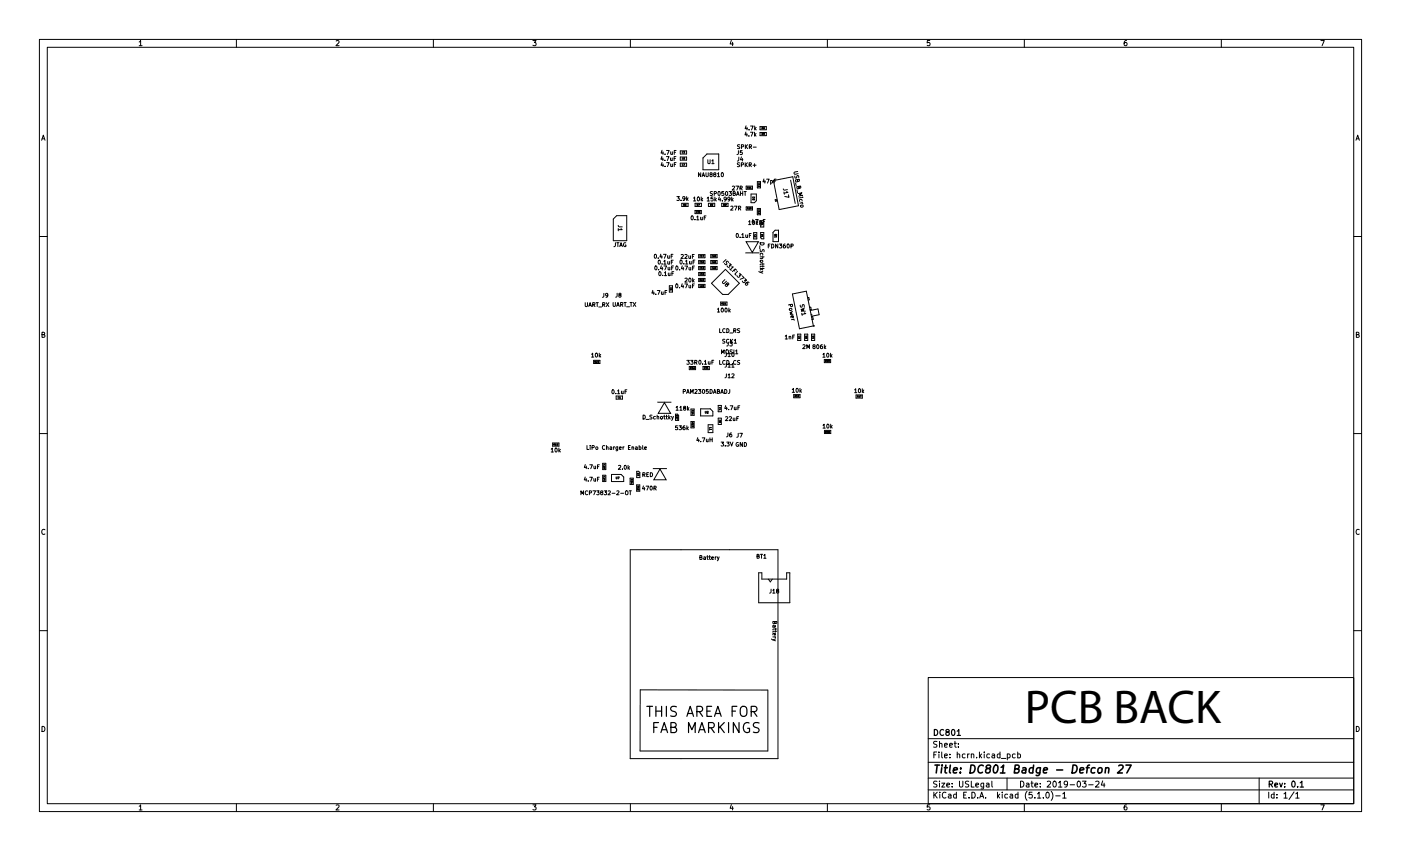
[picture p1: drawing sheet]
<svg xmlns="http://www.w3.org/2000/svg" width="356mm" height="216mm" viewBox="0 0 356 216" stroke-linecap="round" stroke-linejoin="round" font-family="sans-serif">
<defs><g id="words">
<text font-size="12.1" x="260.1" y="183.4">PCB BACK</text>
</g></defs>
<!-- layer: Layer 1 -->
<g fill="none" stroke="#000" stroke-width=".25">
<path d="M10 10h335.6v195.9h-335.6zM12 12h331.6v191.9h-331.6zM35.3 11.6h.8M35.3 10.7l.4-.4v1.3M60 10v2M85.3 10.4l.5-.1 .3 .4-.8 .9h.8M110 10v2M135.3 10.3h.8l-.5 .5 .4 .1v.6h-.7M160 10v2M185.6 10.2l-.3 1h.8M185.9 10.7v.9M210 10v2"/>
<path d="M236 10.3h-.6l-.1 .6 .6-.1 .1 .7h-.7M260 10v2M285.9 10.3l-.5 .3-.1 .7 .3 .3 .4-.1-.1-.7h-.3l-.3 .2M310 10v2M335.3 10.3h.8l-.5 1.3M10.6 35.6l.4-1.3 .4 1.3M10.7 35.2h.6M168 39.7l-.2 .7h.6M168 38.1l-.2 .7h.6M168.3 38.5v.7M168.8 39.1v.1M169.1 39.7h.7l-.4 1"/>
<path d="M169.2 38.2h.6l-.4 1M170.2 38.5l.1 .6h.4M170.7 38.5v.7M171.1 38.6h.4M171.6 39.7h-.5v1M171.6 38.2h-.5v1M172.7 38.3h1.6v.8h-1.6zM172.7 39.8h1.6v.8h-1.6zM173.4 38.5l-.2 .1 .2 .2M173.5 38.5h.3v.3h-.3M187.4 38.2v.9l-.4 .1M187.5 39.9v.8l-.4 .2"/>
<path d="M187.8 36.8h-.6a.42 .42 0 0 0 .5 .5v.4h-.5M188.2 37.2h.5v-.4l-.5-.1v1M188.2 39.8l-.2 .7h.6M188.4 38.2h-.5v.5l.4-.1 .1 .5h-.5M189.2 36.7v1M189.3 33.5l-.2 .7h.6M189.3 37.1l.5 .6M189.4 31.9l-.3 .7h.6M189.6 33.9v.6M189.6 32.3v.7M189.8 36.7l-.6 .6M190.1 34.4v.1"/>
<path d="M190.1 32.9v.1M190.2 37.2h.5v-.4l-.5-.1v1M190.4 37.2l.4 .5M190.5 33.5h.6l-.4 1M190.5 32h.7l-.5 1M191.2 37.3h.7M191.5 33.5v1M191.6 32v1M191.6 34.2l.3 .3M191.6 32.6l.3 .4M191.9 33.9l-.4 .4M191.9 32.3l-.3 .4"/>
<path d="M192.9 32.1h1.6v.8h-1.6zM192.9 33.6h1.6v.8h-1.6zM193.4 32.5l.2-.2h-.2v.4M193.4 34l.2-.2h-.2v.4M193.5 32.5l.1 .2M193.5 34l.1 .2M193.8 33.8h.2v.4h-.2M193.8 32.3l.2 .1-.2 .3h.2M344.2 35.6l.4-1.3 .4 1.3M344.3 35.2h.6M10 60h2M155.7 55.6l.8-.9h2.6v6.4h-3.4z"/>
<path d="M156.9 58v.6M156.9 57.2l.2 .3 .8 .1M157.6 58l.3 .3h-1M168 41.2l-.2 .7h.6M168.2 40.1v.6M168.3 41.6v.7M168.8 40.6v.1M168.8 42.2v.1M169.2 41.3h.6l-.4 1M170.2 40.1v.6l.4-.1M170.2 41.6l.1 .6h.4M170.6 40.1v.6"/>
<path d="M170.7 41.6v.7M171.1 40.2h.3M171.1 41.7h.4M171.6 41.3h-.5v1M171.8 49.9h.6l-.3 .4h.3v.5h-.6M172.7 41.4h1.6v.8h-1.6zM172.9 50.8v.1M173 51.6h1.6v.8h-1.6zM173.4 40.1l-.2 .1 .2 .2M173.4 41.6l-.2 .1 .2 .2M173.5 41.6h.3l-.2 .4M173.6 52l.2-.2h-.2v.4"/>
<path d="M173.6 52l.2 .2M173.8 40h-.2v.2h.1l.1 .2h-.2M173.9 50.3l-.2 .2-.3-.1-.1-.4 .4-.1 .2 .2-.1 .5-.4 .3M174.1 51.8l-.2 .3h.2v-.2l-.2 .1M174.3 49.9v1M174.4 50.5l.3 .4M174.7 50.2l-.4 .4M175.5 54.8h.1a.46 .46 0 0 1 .4 .5 .46 .46 0 0 1-.5 .4zM176 50.3l.3-.3v1M176 51h.6M176.4 55.7v.1M176.4 53.4h1.6v.8h-1.6z"/>
<path d="M176.4 51.6h1.6v.8h-1.6zM176.8 55.8h.6M176.8 55.1l.3-.3v1M176.9 52l.2-.2h-.2v.4M177 53.6l-.3 .2 .3 .1M177 52l.2 .2M177.1 54h.2M177.1 53.7l.1-.1v.4M177.1 50h.1a.46 .46 0 0 1 .4 .5 .46 .46 0 0 1-.5 .4zM177.3 51.8h.3l-.2 .4M177.5 53.6l.2 .1-.1 .3zM177.8 55.1l.1 .6h.4"/>
<path d="M177.9 43.8v1l-.6-1v1M178 50v1M178.1 50.6l.3 .4M178.2 44.8l.3-1 .4 1M178.3 55.1v.7M178.3 44.5h.5M178.4 50.3l-.4 .4M178.4 40.1l1-1h3v4h-4zM178.7 55.2h.4M179.2 43.8v.8l.2 .2 .4-.2v-.8M179.2 54.8h-.5v1M179.5 50.3l.3-.3v1"/>
<path d="M179.5 51h.6M179.7 40.5v.8l.2 .2 .3-.2v-.8M179.8 51.6h1.6v.8h-1.6zM180.3 52l.2-.2h-.2v.4M180.4 44.3l-.2-.2 .2-.3 .3 .1v.3a.4 .4 0 0 0-.4 .1 .4 .4 0 0 0 0 .5l.4-.1 .1-.3-.2-.1M180.4 52l.1 .2M180.7 40.8l.3-.3v1M180.7 41.5h.5M180.8 51.9l.1-.1-.1 .4v-.3M180.8 48.6l-.5 .1a.42 .42 0 0 0 .5 .5v.3h-.5M181 50h-.5l-.1 .5 .5-.1 .1 .5h-.6M181.3 49.1h.5v-.4l-.5-.1v1"/>
<path d="M181.3 44.3l-.2-.2 .2-.3 .4 .1v.3a.4 .4 0 0 0-.5 .1 .4 .4 0 0 0 0 .5l.5-.1v-.3l-.2-.1M181.4 50v1M181.5 50.6l.3 .4M181.8 50.3l-.4 .4M182.1 44.1l.3-.3v1M182.1 44.8h.6M182.4 48.6h.1a.46 .46 0 0 1 .3 .5 .46 .46 0 0 1-.5 .4zM182.6 50l-.3 .7h.7M182.8 50.3v.7M183.1 43.9l.2-.1a.46 .46 0 0 1 .3 .5 .46 .46 0 0 1-.5 .4zM183.2 51.6h1.6v.8h-1.6zM183.3 50.9v.1"/>
<path d="M183.7 52l.2-.2h-.2v.4M183.7 48.6h-.5v.5l.5-.1v.5h-.5M183.8 52l.1 .2M184.3 48.6h.1a.46 .46 0 0 1 .3 .5 .46 .46 0 0 1-.5 .4zM184.3 51.9l-.2 .1v-.2h.2l-.2 .4M184.3 50.4l-.2 .2h-.2l-.1-.5 .3-.1 .2 .2v.6l-.4 .2M185 48.6h.7l-.4 .4 .3 .1v.4h-.6M185.3 50.4l-.2 .2h-.3v-.5l.3-.1 .2 .2-.1 .6-.4 .2M185.5 52.4l.4-.1 .2 .3-.7 .7h.7M185.7 50v1M185.8 50.6l.3 .4M185.9 47.3l.4-.1 .1 .3-.6 .7h.6"/>
<path d="M186.1 49.1l.4-.1 .1-.3-.5-.1v1h.4l.2-.3-.3-.2M186.1 50.3l-.4 .4M186.4 52.3h.7l-.5 1M186.8 47.2h.6l-.4 1M186.9 49.6l.4-1 .3 1M187 59.3h.1a.46 .46 0 0 1 .3 .5 .46 .46 0 0 1-.5 .4zM187 49.3h.5M187.4 52.8h.5l.1-.4-.6-.1v1M187.7 52.8l.3 .5M187.7 41.3l-.5 .1a.42 .42 0 0 0 .5 .5l-.1 .3h-.5M187.8 47.7h.5l.1-.4-.6-.1v1M187.9 48.6v1"/>
<path d="M187.9 49.1h.6M188.1 47.7l.3 .5M188.1 41.8h.5l.1-.4-.6-.1v1M188.3 59.5l.3-.2v1M188.4 40.2v.7M188.5 48.6v1M188.8 48.6h.6M189.1 48.6v1M189.1 41.3v1M189.3 59.6v.6h.4M189.3 41.7l.4 .6M189.4 47.2h1.6v.8h-1.6z"/>
<path d="M189.4 52.5h1.6v.8h-1.6zM189.7 47.6l.2-.2h-.2v.4M189.7 59.6v.7M189.7 52.9l.2-.2h-.2v.4M189.7 41.3l-.6 .6M189.8 47.6l.1 .2M189.8 52.9l.1 .2M190 56.3l.3-.3v1M190 57h.6M190.1 47.5l.1-.1v.4M190.1 47.8h.2M190.1 52.8l.1-.1v.4"/>
<path d="M190.1 53.1h.2M190.1 41.8h.5l.1-.4-.6-.1v1M190.2 59.7h.3M190.4 41.8l.3 .5M190.5 47.5l.1-.1v.4M190.5 47.8h.2M190.5 52.7h.2l-.1 .4zM190.6 49.2h1.4v1.7l-.5 .5h-.9zM190.7 59.3h-.5v1M191 50.5l.4-.1 .1 .3h-.5zM191.1 55.6l-.2 .7h.6M191.1 56h.1a.46 .46 0 0 1 .4 .5 .46 .46 0 0 1-.5 .4z"/>
<path d="M191.1 41.9h.8M191.3 59h.8v1.6h-.8zM191.3 56v.7M191.5 49.9v.3l-.3-.3-.1 .3M191.5 41.5v.8M191.5 59.8l.2-.3 .2 .3M191.8 55.7h.6l-.4 1M191.9 59.9l-.1 .2-.3-.2v.2M192 56v1M192.1 56.6l.2 .4M192.2 52.9h.8v1.6h-.8zM192.2 46.1h.8v1.6h-.8z"/>
<path d="M192.3 56.3l-.3 .4M192.4 53.6v.2M192.4 46.8v.2M192.5 53.4l.1-.2 .2 .2M192.5 46.6l.1-.2 .2 .2M192.5 47.1v.3l.2-.2 .1 .2v-.3M192.7 53.6l.1 .1h-.4M192.7 46.8l.1 .1h-.4M192.8 54l-.1 .2-.3-.3v.3M192.8 56.1l.3-.1 .2 .2-.1 .4h-.4M192.8 56v1M193.1 59h.8v1.6h-.5l-.3-.3z"/>
<path d="M193.1 56h.8v1.6h-.8zM193.3 59.5l.4 .1-.2 .1zM193.3 56.5h.4l-.1 .2-.1-.2M193.3 56.9v.2M193.3 59.9v.2M193.5 56.6l-.2 .1M193.6 59.9l.1 .1h-.4M193.6 56.9l.1 .1h-.4M193.7 56.2h.4M193.9 45.4l-.2 .7h.6M194.1 45.8v.7M194.2 55.7h-.5v1"/>
<path d="M194.6 45.5h.6l-.4 1M195.6 46.4h.4v-.6h-.4v1M196.2 58.9l.6-.5h.8v2.9h-1.4zM196.3 45.8l4.9-1 1.5 7.4-4.9 1zM196.5 45.9h.3M196.7 60v.3M196.8 50.7l.4 .1-.4 .3zM196.8 59.5l-.2 .3M197 45.5h-.5v1M197 60l.2 .1h-.5M198.8 47.9l.2 .3 .9-.1M199 48.7l.1 .6"/>
<path d="M199.7 48.6l.3 .2-1 .2M200.1 49.4l.2 .7-1.1-.3M200.7 45.7l1.1 5.9M201.7 44.7l.2 .5a.42 .42 0 0 0 .4-.6h.3l.1 .5M201.9 46.4l.2 .8M202.3 48.1l.1 .8M202.4 45.6l.1 .4 .4-.1v-.4l-1 .2 .1 .3 .3 .2 .2-.3M202.5 43.5l-.8 .2-.2 .2 .3 .3 .8-.1M202.6 49.1l.9-.2-.6 .5 .8 .2-1 .2M202.7 47.3l.2 .4h.3v-.5l-1 .2 .1 .4 .4 .1 .1-.3M203.3 52.1l.4-.1 .1 .4-.5 .2zM203.4 50.1l-.6 .1"/>
<path d="M203.5 51.4l.3 .3M203.6 51v-.3l-.3-.1-.4 .1 .1 .4M203.7 51.4l-.7 .1M203.8 50l-.1 .1M343.6 60h2M148.5 76.8v.8l.2 .2 .4-.2v-.8M149.4 77.8l.4-1 .3 1M149.5 77.5h.5M150.4 77.3h.5l.1-.4-.6-.1v1M150.7 77.3l.3 .5M151.3 76.8h.6M151.6 76.8v1"/>
<path d="M152 77.9h.7M153 77.3h.4l.1-.4-.5-.1v1M153.2 77.3l.3 .5M153.3 74.4l-.1 .9-.3 .1M153.9 76.8l.6 1M154.3 74.9l-.2 .1h-.3v-.5l.3-.1 .2 .2-.1 .6-.4 .2M154.5 76.8l-.6 1M155.6 76.7v.9l.2 .1 .4-.1v-.9M156.2 61.6v.8l-.4 .2M156.5 77.7l.4-1 .3 1M156.5 61.6h.6M156.6 77.5h.5"/>
<path d="M156.6 74.4v.8l-.3 .2M156.8 61.6v1M157.3 74.8l-.2-.2 .2-.2h.2l.1 .3a.4 .4 0 0 0-.4 .2 .4 .4 0 0 0 0 .4h.4v-.3l-.2-.2M157.3 62.6l.3-1 .4 1M157.4 62.3h.5M157.5 77.3l.5-.1v-.4l-.5-.1v1M157.8 77.3l.3 .4M158.4 76.7h.5M158.7 76.7v1M158.8 61.6a.45 .45 0 0 0-.6 .5 .45 .45 0 0 0 .7 .4v-.4h-.2M159 77.8h.8M159.9 76.7h.6"/>
<path d="M160.2 76.7v1M160.7 76.7l.7 1M161.4 76.7l-.7 1M165.7 73.7l-.2 .7h.6M165.9 74v.7M166.2 64.6l.1-.1a.46 .46 0 0 1 .4 .5 .46 .46 0 0 1-.5 .4zM166.3 67.5h.1a.46 .46 0 0 1 .4 .5 .46 .46 0 0 1-.5 .4zM166.5 74.6v.1M166.8 73.7h.7l-.4 1M167.1 65.4v.1M167.2 66.1l.1-.1a.46 .46 0 0 1 .3 .5 .46 .46 0 0 1-.5 .4zM167.2 68.4v.1"/>
<path d="M167.3 69l.1-.1a.46 .46 0 0 1 .4 .6 .46 .46 0 0 1-.5 .3zM167.7 64.5l-.2 .7h.6M167.9 67.4l-.3 .7h.6M167.9 74v.7l.4-.1M168 64.9v.6M168 66.9v.1M168.1 67.8v.7M168.2 69.8v.1M168.3 74v.7M168.4 64.5h.7l-.5 1M168.5 67h.5M168.5 66.3l.3-.3v1"/>
<path d="M168.5 67.5h.7l-.4 1M168.6 69.2l.3-.3v1M168.6 69.9h.6M168.8 74.2h.3M169.3 73.7h-.5v1M169.4 64.9l.1 .6 .4-.1M169.5 66.3v.7l.4-.1M169.6 67.8v.6h.4M169.6 69.3l.1 .6 .4-.1M169.9 64.9v.6M169.9 72.5h.8v1.6h-.8zM169.9 66.3v.7"/>
<path d="M170 67.8v.7M170.1 69.3v.6M170.1 73.2l.2-.2 .2 .2M170.3 73.4v.2h-.2l.1-.2 .3 .2M170.3 65h.4M170.4 66.5h.3M170.5 67.9h.3M170.5 69.4h.4M170.8 64.5h-.5v1M170.9 66h-.5v1M171 67.5h-.5v1M171 68.9h-.5v1"/>
<path d="M171.6 72.1l.1-.1a.46 .46 0 0 1 .4 .6 .46 .46 0 0 1-.5 .3zM171.7 67.5h.1a.46 .46 0 0 1 .3 .5 .46 .46 0 0 1-.5 .4zM172.5 72.9v.1M172.5 68.4v.1M172.7 66h.1a.46 .46 0 0 1 .4 .5 .46 .46 0 0 1-.5 .4zM172.9 64.7l.4-.1 .1 .2-.6 .8h.6M173.2 72l-.3 .7h.6M173.2 67.4l-.3 .8h.7M173.4 72.4v.6M173.4 67.8v.7M173.6 66.9v.1M173.8 72h.7l-.4 1"/>
<path d="M173.8 64.7l.4-.1 .2 .2-.6 .8h.6M173.8 67.5h.7l-.4 1M173.9 70.7l.3-.1 .2 .2-.6 .8h.6M174 67h.6M174 66.3l.3-.3v1M174.8 64.9l.1 .6h.4M174.9 72.4v.6l.4-.1M174.9 67.8v.6h.4M175 70.6h.1a.46 .46 0 0 1 .3 .5 .46 .46 0 0 1-.5 .4zM175 66.3l.1 .6h.3M175.3 64.9v.7M175.3 72.4v.6"/>
<path d="M175.3 67.8v.7M175.4 66.3v.7M175.7 65h.4M175.8 72.5h.3M175.8 68h.3M175.8 70.6v1M175.9 71.2l.3 .4M175.9 66.5h.3M176.2 70.9l-.4 .4M176.2 64.6h-.5v1M176.3 72h-.5v1M176.3 67.5h-.5v1"/>
<path d="M176.4 66h-.5v1M177.3 64.6h1.6v.8h-1.6zM177.3 66.1h1.6v.8h-1.6zM177.3 67.6h1.6v.8h-1.6zM177.3 69.1h1.6v.8h-1.6zM177.3 70.6h1.6v.8h-1.6zM177.3 72.1h1.6v.9h-1.6zM177.7 71l.2-.1-.2-.1v.4M177.7 71l.2 .2M177.9 66.3l-.3 .2 .3 .2M177.9 64.8l-.3 .2 .3 .1M177.9 67.8l-.3 .2 .3 .2"/>
<path d="M177.9 69.3l-.3 .2 .3 .2M177.9 72.4l-.3 .1 .3 .2M178 66.4l.1-.1v.4M178 64.9l.1-.1v.4M178 67.9l.1-.1v.4M178 66.7h.3M178 65.2h.3M178 68.2h.3M178 72.4h.3l-.3 .3h.3M178 70.9h.3l-.3 .3h.3M178 69.4l.1-.1v.4M178 69.7h.3"/>
<path d="M178.4 64.8h.3l-.2 .4M178.4 72.3h.2v.4h-.2M178.4 70.9h.2l-.2 .3h.2M178.5 69.5l.1-.2-.1 .4 .1-.2M178.6 66.3l-.2 .3 .2 .1v-.2h-.2M178.6 68h-.2v-.2l.2 .1-.2 .3M180.4 66.1h1.6v.8h-1.6zM180.4 64.6h1.6v.8h-1.6zM180.4 67.6h1.6v.8h-1.6zM181 64.8l-.3 .2 .3 .1M181 66.3l-.3 .2 .3 .1M181 67.8l-.3 .2 .3 .2"/>
<path d="M181.1 64.8l.2 .1-.2 .3h.2M181.1 66.3l.2 .1-.2 .3h.2M181.1 67.8l.2 .1-.2 .3h.2M181.5 67.8l.2 .1-.2 .3h.2M181.5 66.4l.1-.1v.4M181.5 66.7h.2M181.5 64.8l.2 .1-.1 .3zM182.1 78.4l.3-.2v1M182.1 79.2h.6M182.9 76.6h1.6v.8h-1.6zM183.2 78.2h.1a.46 .46 0 0 1 .3 .5 .46 .46 0 0 1-.5 .4zM183.2 77l.2-.2h-.2v.4"/>
<path d="M183.3 77l.2 .2M183.6 76.8l.2 .1-.2 .3h.2M184 70.9l-.6 .6 .1 .4h.3l.6-.6M184 76.9l.1-.1v.4M184 77.2h.2M184.1 68.3l3.6 3.6-2.9 2.8h-1.4l-2.8-2.8zM184.1 78.2h.1a.46 .46 0 0 1 .4 .5 .46 .46 0 0 1-.5 .4zM184.3 65.8l-.7 .8M184.5 72.1l.1-.3h.2l.2 .2-.2 .3a.4 .4 0 0 0-.4-.2 .4 .4 0 0 0-.3 .3l.3 .3 .3-.2v-.3M184.9 66.6l-.4-.3a.42 .42 0 0 0 0 .7l-.3 .2-.3-.4M185 78.2v1M185.1 78.8l.3 .4"/>
<path d="M185.2 68.2l.4 .4M185.2 66.8l.4 .4-.5 .1 .2 .2-.2 .3h-.3l-.2-.4M185.4 78.5l-.4 .4M185.7 67.7h.4l-.7 .7M186.3 68.5l.2 .3M187 68.5l-.4-.3-.7 .7M187.2 68.8l-.7 .7 .4 .4M187.7 69.3l.5 .5h-.5l.1 .3-.3 .3-.4-.4M187.8 60.2v.1M188.3 60.3h.5M188.4 70l.5 .5-1 .4M189.1 70.7l.4 .4h-.5l.1 .4-.3 .2-.4-.4"/>
<path d="M190.1 71.7l-.5-.1-.4 .3v.3l.3 .2 .3-.4-.2-.2h-.2M192.6 68.8l1 .5M192.9 62.4v.7M192.9 61.6h1a.51 .51 0 0 1-.5 .6 .51 .51 0 0 1-.5-.6zM192.9 65.2h1M192.9 68.1h1M193 63.3v.5a.42 .42 0 0 0 .6-.4h.3v.5M193 64.7l-.1-.2 .2-.2 .5 .1v.3M193 66.1l.4-.1 .2 .4-.5 .2zM193.2 68.1l.4 .4M193.3 68.2l-.4 .3M193.5 65.2l.1 .4h-.7"/>
<path d="M193.6 66.8v.4M193.6 67.4v.4M193.6 68.8l-.7 .3M193.9 67h-.8l-.2 .2M193.9 67.6h-.8l-.2 .2M195 62.4h.3M195.5 61.9h-.5v1M195.9 61.9a.5 .5 0 0 1 .5 .5 .5 .5 0 0 1-.5 .5zM197.4 61.9v1l-.5-1v1M197.8 61.9h.6l-.3 .4 .3 .1v.4h-.6M199.3 61.9l-.4 .3-.1 .5 .2 .2 .3-.1v-.5h-.3l-.2 .2M199.9 62l.1-.1a.46 .46 0 0 1 .4 .5 .46 .46 0 0 1-.5 .4z"/>
<path d="M200.4 78.3l.5-.1 .1 .4-.5 .2zM200.6 77.3l.1 .4h.4v-.5l-1 .2M200.8 62.4h.4l.1-.4-.5-.1v1M201.1 79l-.6 .3 .5 .1-.4 .3 .7 .1M201.1 74.6l3.6-.7 1.8 8.8-3.6 .7zM203.1 77.4l.2 .5a.42 .42 0 0 0 .4-.6h.3l.1 .5M203.5 79.5l.1 .5M204.2 79.3l.3 .3-.9 .2M204.2 78.1l-.9 .4 .7 .1-.6 .3 1 .1M205 75.5h.1M205 75.5h.3l.1 .6h-.3M205.5 78l.3-.1 .1 .6-.3 .1"/>
<path d="M205.6 78.6h.1M205.7 78.8l1.9-.4 .3 1.4-1.9 .4M205.9 79.8h.1M10.7 84.9l.5-.1 .1-.4-.6-.1v1.3h.5l.2-.4-.3-.3M150.1 89.9l.3-.3v1M150.1 90.6h.6M150.7 91.4h1.6v.8h-1.6zM151 91.8l.2-.2h-.2v.4M151.1 91.8l.1 .2M151.2 89.6h.1a.46 .46 0 0 1 .4 .5 .46 .46 0 0 1-.5 .4zM151.4 91.6l.2 .1-.3 .3h.3M151.8 91.6l.2 .2-.1 .2z"/>
<path d="M152.1 89.6v1M152.2 90.2l.3 .4M152.5 89.9l-.4 .4M155.5 98.9a.46 .46 0 0 1 .4 .5 .46 .46 0 0 1-.5 .4zM156.3 99.8v.1M156.7 99.9h.6M156.7 99.2l.3-.3v1M157.7 99.2l.1 .6h.4M158.2 99.2v.7M158.6 99.4h.4M159.1 98.9h-.5v1M173.4 99.3h.5v-.4l-.5-.1v1"/>
<path d="M174.3 99.8l.3-1 .3 1M174.3 91.4h.6l-.3 .4 .3 .1v.4h-.6M174.4 99.5h.4M175 93h1.6v.8h-1.7zM175.3 93.4l.2-.2h-.2v.4M175.3 99.8v-1l.3 .7 .3-.7v1M175.3 91.4h.6l-.3 .4 .3 .1v.4h-.6M175.4 93.4l.1 .2M175.6 93.6h.3M175.6 93.3l.2-.1v.4M176 93.2l.3 .1-.3 .3h.3M176.3 91.9h.5l.1-.4-.6-.1v1"/>
<path d="M176.4 98.9l.3-.1 .2 .3-.6 .7h.6M176.6 91.9l.3 .5M177.3 98.8h.6l-.3 .4 .2 .1v.4h-.5M177.5 91.4h.1a.46 .46 0 0 1 .4 .5 .46 .46 0 0 1-.5 .4zM178.4 92.3v.1M178.4 98.9l.1-.1a.46 .46 0 0 1 .4 .5 .46 .46 0 0 1-.5 .4zM178.4 93h1.6v.8h-1.6zM178.8 91.7l.3-.3v1M178.8 92.4h.6M179 93.2l-.3 .1 .3 .2M179.1 93.3l.1-.1v.4M179.1 93.6h.3"/>
<path d="M179.5 93.3l.1-.1v.4M179.5 93.6h.2M179.7 98.8h-.4l-.1 .5 .5-.1v.5h-.5M179.8 91.7v.7l.4-.1M180.2 91.7v.7M180.2 98.8a.5 .5 0 0 1 .6 .5 .5 .5 0 0 1-.6 .5zM180.7 91.9h.3M181.1 99.8l.3-1 .3 1M181.2 91.4h-.5v1M181.2 99.5h.5M182.1 99.3l.4-.1 .1-.3-.5-.1v1h.4l.2-.3-.3-.2M182.7 91.4v1h.4"/>
<path d="M182.7 83.4v1h.4M182.9 99.8l.4-1 .3 1M183 99.5h.5M183.1 89.8v-1l.4 .7 .3-.7v1M183.9 98.8a.5 .5 0 0 1 .6 .5 .5 .5 0 0 1-.6 .5zM184 86.1l-.5 .1a.42 .42 0 0 0 .4 .5v.3h-.5M184 91.5a.44 .44 0 0 0-.6 .4 .44 .44 0 0 0 .6 .4M184 83.5a.44 .44 0 0 0-.6 .4 .44 .44 0 0 0 .6 .4M184.3 88.9l.2-.1 .3 .1v.8l-.5-.1zM184.4 89.5l-.1 .8-.3 .2M184.4 92.2l-.1 .8-.3 .2M184.4 94.8l-.1 .9-.3 .1"/>
<path d="M184.5 91.4a.5 .5 0 0 1 .5 .5 .5 .5 0 0 1-.5 .5zM184.5 83.4a.51 .51 0 0 1 .5 .5 .51 .51 0 0 1-.5 .5zM184.8 89.8l.3-.3v1M184.8 92.4l.3-.2v1M184.8 95.1l.3-.3v1M184.8 90.5h.6M184.8 93.2h.6M184.8 95.8h.6M184.8 86.8v.8l-.3 .2M185 86.2a.44 .44 0 0 0-.6 .4 .44 .44 0 0 0 .6 .4M185.2 98.8v.9l-.4 .1M185.2 86.8h.6l-.3 .4 .3 .1v.4h-.6"/>
<path d="M185.2 92.5h.8M185.2 84.5h.8M185.4 86.1v1M185.6 86.5l.4 .6M185.8 92.4l.2-.2v1M185.8 94.9l.3-.1 .2 .3-.6 .7h.6M185.8 93.2h.5M185.8 88.8l-.5 .1a.42 .42 0 0 0 .5 .5v.3h-.5M185.9 89.5h.1a.46 .46 0 0 1 .3 .5 .46 .46 0 0 1-.5 .4zM186 86.1l-.6 .5M186.2 83.9h.5l.1-.4-.6-.1v1M186.3 88.8v1"/>
<path d="M186.4 86.4l.3-.3v1M186.4 87.1h.5M186.5 83.9l.3 .5M186.7 89l.3-.2v1M186.7 89.8h.6M186.8 91.5a.44 .44 0 0 0-.6 .4 .44 .44 0 0 0 .6 .4M187.8 91.5h-.6a.42 .42 0 0 0 .5 .6v.3h-.5M187.8 83.4l-.6 .1a.42 .42 0 0 0 .5 .5v.3h-.5M199.3 85.3l.3-.3v1M199.3 86h.6M200.3 85.4h.4v.6M200.3 85.3v.7"/>
<path d="M201 80.2l.2 .4 .2-.1-.2-.4-.5 .2 .1 .3M201.1 98.8l.3-.3v1M201.1 99.5h.6M201.2 85.5h.3M201.3 81l.3 .3M201.5 81l-.6 .1M201.7 85h-.5v1M202.2 98.6l.1-.1a.46 .46 0 0 1 .3 .6 .46 .46 0 0 1-.5 .3zM202.5 84.8h.8v1.6h-.8zM202.7 85.7l.3 .2v-.2h-.1v.2M202.7 85.5l.2-.2 .1 .2M203 98.5v1"/>
<path d="M203.1 99.2l.3 .3M203.4 98.9l-.4 .3M203.8 87.5h.4l.2 .2-.7 .8h.7M204.2 84.8h.8v1.6h-.8zM204.4 85.3h.4v.2l-.2-.2M204.5 85.7v.2l.2-.1-.1-.1h.2v.2M204.6 85.4l-.2 .1M204.8 88.5v-1l.3 .7 .3-.7v1M206 80.2h.1M206 84.8h.8v1.6h-.8zM206 80.4h.3l.1 .6h-.3M206.1 81h.1"/>
<path d="M206.2 85.8h.3M206.2 85.3h.4v.2l-.2-.2M206.4 85.4l-.2 .1M206.5 82.7h.1M206.5 87.9l-.2-.2 .2-.2h.3l.1 .3a.4 .4 0 0 0-.5 .1 .4 .4 0 0 0 0 .5h.5v-.3l-.2-.2M206.6 85.8l-.3-.1v.2M207.4 87.5h.1a.46 .46 0 0 1 .4 .5 .46 .46 0 0 1-.5 .4zM208.7 87.5l-.4 .2-.1 .6 .2 .2 .4-.1-.1-.5-.3-.1-.2 .2M208.9 89.9l.2-.3v1M208.9 90.6h.5M209.2 91.2h1.6v.8h-1.6zM209.2 87.5v1"/>
<path d="M209.3 88.1l.3 .4M209.5 91.6l.3-.2h-.3v.4M209.6 87.8l-.4 .4M209.6 91.6l.2 .2M209.9 91.5l.1-.1v.4M209.9 91.8h.3M210 89.7l.1-.1a.46 .46 0 0 1 .3 .5 .46 .46 0 0 1-.5 .4zM210.5 91.4h-.2v.2h.2v.1h-.2M210.8 89.6v1M210.9 90.2l.3 .4M211.2 90l-.4 .3M216.9 98.9l.3-.3v1"/>
<path d="M216.9 99.6h.6M218 98.7l.1-.1a.46 .46 0 0 1 .4 .5 .46 .46 0 0 1-.5 .4zM218.9 98.6v1M219 99.2l.2 .4M219.2 99l-.3 .3M344.3 84.9l.5-.1 .1-.4-.6-.1v1.3h.5l.2-.4-.3-.3M10 110h2M139.9 114l.3-.3v1M139.9 114.7h.6M140.3 112.4h1.6v.8h-1.6zM140.6 112.8l.2-.2h-.2v.4M140.7 112.8l.1 .2"/>
<path d="M141 113.8l.1-.1a.46 .46 0 0 1 .4 .5 .46 .46 0 0 1-.5 .4zM141 112.7l.1-.1v.4M141 113h.2M141.6 112.7l-.2 .1v-.2h.2l-.2 .4M141.9 113.7v1M142 114.3l.2 .4M142.2 114l-.3 .4M148.6 117.9l-.3 .7h.6M148.8 118.2v.7M149 113v1h.5M149.3 118.8v.1M149.7 117.9h.7l-.5 1"/>
<path d="M149.8 113v.1M149.8 113.4v.6M150.3 113.6l.4-.1 .1-.4-.5-.1v1M150.7 118.2l.1 .7 .4-.1M151.2 118.2v.7M151.3 113.4l.4 .2-.1 .4-.4-.2zM151.7 118.4h.3M152.1 117.9h-.4v1M153 117.5h.8v1.6h-.8zM153.2 118.2v.3M153.2 118.6v.2h.2v-.2h.2v.2M153.2 118.1l.2-.3 .2 .3"/>
<path d="M153.5 118.2l.1 .1h-.4M153.5 113.1a.44 .44 0 0 0-.6 .4 .44 .44 0 0 0 .6 .4M153.9 113v1M153.9 113.5l.4-.1 .1 .6M154.8 113.4h.4l.1 .6M155.3 113.6l-.5 .2 .1 .2h.4M155.7 113.4v.6M156 113.4l-.3 .2M156.4 100.5h1.6v.8h-1.6zM156.8 114l-.4-.1v-.5h.4v.8l-.4 .1M157 118.2l.4-.1 .2 .2-.7 .8h.7M157.1 100.7l-.2 .1 .2 .2"/>
<path d="M157.2 113.7l.5-.1v-.2l-.5 .1 .1 .5h.4M157.3 100.8l.1-.1v.4M157.3 101.1h.2M158 119v.1M158.1 113.4v.6M158.4 113.4l-.3 .2M158.6 118.1h.1a.46 .46 0 0 1 .3 .5 .46 .46 0 0 1-.5 .4zM159.4 118.1v1M159.5 118.7l.3 .4M159.5 113.5h.3M159.8 118.4l-.4 .4M160 113h-.5v1h.5"/>
<path d="M160.4 113.5l.4-.1v.6M160.4 113.4v.6M161.3 113.4h.4v.6M161.6 119.6h.5l.3 .3v1.3h-.8zM161.7 113.6l-.4 .2 .1 .2h.3M162.2 113.4h.3l.2 .2-.1 .4h-.4M162.2 113v1M163.1 113l.2 1M163.2 105.3a.51 .51 0 0 1 .6 .5 .51 .51 0 0 1-.6 .5zM163.6 113.7l.5-.1-.1-.2-.4 .1 .1 .5h.3M164 106.4h.7M164.6 119.9h-.4v1h.4"/>
<path d="M165.1 119.9a.5 .5 0 0 1 .5 .5 .5 .5 0 0 1-.5 .5zM165.5 105.4h-.5a.42 .42 0 0 0 .5 .5l-.1 .4h-.5M166.4 105.7l-.3-.1-.2 .2 .1 .5h.4M166.8 105.7h.4v.6M166.8 105.3v1M167.7 105.7h.4v.6l-.4-.1zM168.5 105.6h.3M168.6 105.3v.9l.2 .1M169 105.6h.4M169.2 105.3v.9l.2 .1M169.7 105.3v1M169.8 105.9l.3 .4"/>
<path d="M170.1 105.6l-.4 .4M170.5 105.6l.2 .7M170.9 105.6l-.4 1M171.5 105.1h.4l.4 .3v1.3h-.9zM171.6 104.1h.6M171.6 103.4l.3-.3v1M171.7 105.4l.4 .1-.3 .1zM171.7 105.7v.3l.2-.1 .2 .1v-.3M172 108h-.5l-.1 .5h.5l.1 .4h-.6M172.1 106.1v.3l-.4-.2M172.3 108h.7l-.4 .4 .3 .1v.4h-.6M172.5 104.1h.6"/>
<path d="M172.5 103.4l.3-.3v1M173.7 103.5l-.2-.2 .2-.2 .3 .1v.2a.4 .4 0 0 0-.4 .2 .4 .4 0 0 0 0 .4h.4l.1-.3-.2-.2M173.8 108l-.4 .3-.1 .5 .2 .2 .4-.1-.1-.4-.3-.1-.2 .2M174.3 108v1M174.4 108.6l.3 .4M174.5 103.1v1M174.6 103.7l.3 .4M174.7 108.4l-.4 .3M174.9 103.4l-.4 .4M175.4 103.8h.8v1.6h-.8zM175.4 107h.8v1.5h-.8zM175.6 105h.3"/>
<path d="M175.6 107.3h.4v.2l-.2-.2M175.6 104.1h.4v.2l-.2-.2M175.6 108l.1 .3 .1-.2 .2 .2v-.3M175.8 107.4l-.2 .1M175.8 104.2l-.2 .1M176 107.6l-.1 .3-.3-.3v.3M176 104.5l-.1 .2-.3-.3v.3M176 104.9l-.3-.1v.3M177.1 111l-.2 .7h.6M177.3 111.4v.7M177.8 103.7h2.5l.6 .7v1.1h-3.1zM177.9 112v.1"/>
<path d="M178.2 111.1h.7l-.4 1M179 104.3l.1 .5h.2v-.5M179.3 111.4v.6h.4M179.5 104.4l.3 .1-.3 .3h.3M179.7 111.4v.7M179.7 107.8h1.2v2h-1.2zM180.1 108.8v.3M180.2 111.1v1M180.2 111.6h.6M180.5 108.8l.1 .2h-.5M180.6 108.4h-.5v.3M180.8 111.1v1"/>
<path d="M182.3 102.9h.8v1.6h-.8zM182.3 106.1h.8v1.6h-.8zM182.5 103.9h.3M182.5 103.6l.2-.3 .2 .3M182.5 106.8l.2-.2 .2 .2M182.7 107.1l.2 .1-.4-.1h.2M182.9 103.8l-.3-.1v.3M183 112.2h.7l-.4 .3 .3 .1v.5h-.6M184.1 113.1v.1M184.1 105.8l.4-.1 .2 .3-.6 .7h.6M184.2 102.9l-.2 .7h.6M184.4 103.3v.7"/>
<path d="M184.5 112.2h.6l-.4 .3 .3 .1v.5h-.5M184.8 109.8l-.1 .9-.3 .1M185 103.9v.1M185.1 105.8l.4-.1 .2 .3-.6 .7h.6M185.3 103h.7l-.4 1M185.4 112.2l.3 1 .3-1M185.7 109.8l-.5 .3v.5l.2 .2 .3-.1v-.4l-.3-.1-.2 .2M186.1 106v.7l.4-.1M186.4 103.3v.6h.4M186.5 106v.7M186.8 103.3v.7M187 106.2h.3"/>
<path d="M187.3 103.4h.3M187.4 109.9l-.1 .9-.3 .1M187.4 112.3a.45 .45 0 0 0-.6 .5 .45 .45 0 0 0 .6 .4v-.4h-.2M187.5 105.7h-.5v1M187.8 109.9h.6l-.4 1M187.8 103h-.5v1M188.4 112.3v1l-.5-1v1M188.9 112.3a.5 .5 0 0 1 .6 .5 .5 .5 0 0 1-.6 .5zM201.5 100.1h1.6v.8h-1.6zM201.8 100.5l.2-.2h-.2v.4M201.9 100.5l.1 .2M202.2 100.4l.1-.1v.4"/>
<path d="M202.2 100.7h.2M202.6 100.5l.1-.2-.1 .4 .1-.2M208.9 107.9l.3-.3v1M208.9 108.6h.6M209.3 109.2h1.6v.8h-1.6zM209.6 109.6l.2-.2h-.2v.4M209.7 109.6l.1 .2M210 109.5l.1-.1v.4M210 109.8h.2M210 107.7l.1-.1a.46 .46 0 0 1 .3 .5 .46 .46 0 0 1-.5 .4zM210.5 109.4l-.2 .3h.2v-.2l-.2 .1M210.8 107.6v1"/>
<path d="M210.9 108.2l.3 .4M211.2 107.9l-.4 .4M217.3 100.2h1.6v.8h-1.6zM217.6 100.6l.2-.2h-.2v.4M217.7 100.6l.1 .2M218 100.5l.1-.1v.4M218 100.8h.2M218.3 100.4h.3l-.2 .4M343.6 110h2M11.4 134.4a.58 .58 0 0 0-.8 .5 .58 .58 0 0 0 .8 .6M147.4 125.5v-1l.4 .7 .3-.7v1M148.5 121l-.2 .7h.6"/>
<path d="M148.8 121.4v.7M149.2 124.6a.44 .44 0 0 0-.7 .4 .44 .44 0 0 0 .7 .4M149.3 122v.1M149.6 125h.5v-.4l-.5-.1v1M149.7 121.1h.6l-.4 1M150.5 124.5h.7l-.5 1M150.7 121.4l.1 .6h.4M151.2 121.4v.7M151.4 124.5h.7l-.4 .4 .3 .1v.4h-.6M151.6 121.5h.4M152.1 121.1h-.5v1M152.6 125l-.2-.2 .2-.3 .3 .1 .1 .3a.4 .4 0 0 0-.5 .1 .4 .4 0 0 0 0 .5l.5-.1v-.3l-.2-.1"/>
<path d="M153 120.6h.8v1.6h-.8zM153.2 121.8h.3M153.2 121.3v.2M153.2 121.1l.2-.2 .2 .2M153.4 124.5h.6l-.4 .4 .3 .1v.4h-.5M153.5 121.3l.1 .1h-.4M153.6 121.7l-.3-.1v.3M154.4 124.6l.3-.1 .2 .3-.6 .7h.6M155.2 120.4h2.5l.6 .6v1.2h-3.1zM155.4 125.1h.7M156.4 121l.1 .5 .2-.1v-.4M156.5 124.6l.4-.1 .2 .3-.6 .7h.6"/>
<path d="M156.9 121h.3l-.2 .5M157.5 125.1h.8M158.8 124.7l.2-.2 .4 .2-.1 .8-.5-.1zM159.7 124.5h.6M159.9 121.3h.8v1.6h-.8zM160 139.5h37.5v53h-37.5zM160 124.5v1M160.1 122.6h.3M160.1 121.6h.4v.2l-.2-.2M160.1 122v.2M160.3 121.7l-.2 .2M160.4 122l.1 .1h-.4"/>
<path d="M160.6 122.5l-.3-.1v.2M161.6 123h.8v1.6h-.8zM161.8 123.3h.4v.2l-.2-.2M161.8 123.7v.2M161.8 120.1l.4 .1-.2 .1zM161.8 124.1l.1 .2 .2-.1 .1 .1v-.2M161.9 120.4v.3l.2-.1 .1 .1v-.3M162 123.4l-.2 .2M162.1 123.7l.1 .1h-.4M163.2 120.4h.4l.1-.4-.5-.1v1M163.3 123.3l-.2 .7h.6M163.4 120.4l.3 .5"/>
<path d="M163.6 123.7v.6M164 123.3h.7l-.5 1M164.2 120.4h.3M165.1 123.4l.1-.1a.46 .46 0 0 1 .4 .6 .46 .46 0 0 1-.5 .3zM166 123.9l.5-.1v-.4l-.5-.1v1M166.2 123.9l.4 .4M345 134.4a.58 .58 0 0 0-.8 .5 .58 .58 0 0 0 .8 .6M10 160h2M177.6 141.4h.5v-.4l-.5-.1v1h.4l.2-.3-.2-.2M178.6 141.3h.4l.1 .6M179.1 141.5l-.5 .2 .1 .2h.4M179.4 141.3h.4"/>
<path d="M179.5 140.9v.9l.3 .1M180 141.3h.3M180.1 140.9v.9l.2 .1M180.6 141.6l.5-.1v-.2l-.5 .1 .1 .5h.4M181.5 141.3v.6M181.8 141.3l-.3 .2M182.1 141.3l.2 .6M182.5 141.3l-.4 1M192.2 141.1h.4v-.4l-.4-.1v1h.3l.2-.3-.2-.2M192.6 145.3h.8v1.6h6.3v-1.6h.8v7.6h-7.9zM193 140.6h.6M193.3 140.6v1"/>
<path d="M193.9 140.9l.3-.3v1M193.9 141.6h.5M195.7 149.5v.8l-.4 .2M196 146.9l-.5 .7-.5-.7M196.1 149.8l.3-.3v1M196.1 150.5h.6M196.2 159.1l.1-.5 .2 .1 .1 .4M196.7 157.7v.4l.4 .1 .1-.5h-1v.4l.3 .1 .2-.2M196.8 158.7v.4h-.6M196.8 159.4v.4M197.2 159.6h-.9l-.1 .2M197.3 149.9l-.2-.2 .2-.2h.3v.3a.4 .4 0 0 0-.4 .2 .4 .4 0 0 0 0 .4h.4l.1-.3-.2-.2"/>
<path d="M343.6 160h2M162.5 175l32.4 .1v15.4h-32.4zM195.8 162.1l1 .5M196.2 161.6h.6M196.5 160.7l.1 .5 .2-.1-.1-.4h-.5v.4M196.6 161.6l.2 .3M196.8 160v.4M196.8 162.1l-.6 .2M197.2 160.2h-.9l-.1 .2M235.6 171.9h108v32h-108zM10.7 184.3a.66 .66 0 0 1 .7 .6 .66 .66 0 0 1-.7 .7zM235.6 197.4h108"/>
<path d="M235.6 193.4h108M235.6 187.4h108M237 191.5h.5M237.7 190.8h-.7v1.5M237.8 198.2l-.8 .1v.4l.7 .3 .1 .4-.3 .3-.5-.1M237.8 188.1l-.8 .1v.4l.7 .3 .1 .4-.3 .3-.5-.1M238.3 190.8v.1M238.3 191.3v1M238.5 198.2v.1M238.5 188.1v1.5M238.5 198.7v1M238.5 188.7l.5-.1 .1 1"/>
<path d="M239 198.7h.8l-.8 1h.8M239 190.8v1.3l.2 .2M239.7 191.8l.8-.2-.1-.3h-.4l-.3 .2 .1 .7h.6M239.7 189.1l.8-.2-.1-.3h-.4l-.3 .2 .1 .7h.6M240.3 199.2l.7-.2v-.3h-.5l-.2 .2 .1 .7h.6M241 189.1l.7-.2v-.3h-.5l-.2 .2 .1 .7h.6M241.1 192.1v.2M241.1 191.3v.2M241.7 199.5v.2M241.7 198.7v.2M242.2 188.6h.5M242.4 188.1v1.3l.3 .2"/>
<path d="M243 190.8v1.5M243 191.4l.5-.1 .1 1M243.2 189.4v.2M243.2 188.6v.2M243.5 198.2v1.2l.3 .3 .4-.1 .2-.2v-1.2M245 191.3h-.5l-.3 .3 .2 .6h.6M245.6 191.3v1M245.9 198.2h-.6l-.3 .3 .2 .3 .6 .3v.4l-.8 .1M246 191.3l-.4 .3M246.5 191.4l.6-.1 .1 1M246.5 191.3v1M246.5 198.2v1.5h.7"/>
<path d="M247.7 199.2l.7-.2-.1-.3h-.4l-.2 .2v.7h.6M247.9 192.1v.2M248.6 190.8v1.5M248.7 191.7l.5 .6M249.2 191.3l-.6 .6M249.7 198.7v1.2l-.3 .3-.4-.1M249.7 198.7h-.5l-.2 .3 .1 .6h.6M249.8 190.8v.1M249.8 191.3v1M250.4 198.7h.6v1M251 199l-.7 .3 .2 .4 .5-.1M251.2 191.3h-.5l-.2 .3 .1 .6h.6"/>
<path d="M251.7 198.2v1.3l.3 .2M251.8 191.3h.6l.1 1M252.5 191.6l-.8 .3 .3 .4 .5-.1M253.8 191.3h-.4l-.3 .3 .1 .6h.6M253.8 190.8v1.5M254.2 192.4h1.1M255.6 197.4v3M255.7 191.3h.4l.3 .3-.2 .6h-.5M255.7 191.3v1.5M257.7 191.3h-.5l-.2 .3 .1 .6h.6M258.3 191.3h.4l.3 .3-.1 .6h-.6M258.3 190.8v1.5"/>
<path d="M259 198.2a.76 .76 0 0 1 .9 .7 .76 .76 0 0 1-.9 .8zM260.5 198.7h.6l.1 1M261.2 199l-.7 .3 .2 .4 .5-.1M261.7 198.7h.5M261.9 198.2v1.3l.3 .2M262.7 199.2l.7-.2-.1-.3h-.4l-.2 .2v.7h.6M264 199.5v.2M264 198.7v.2M265.8 198.3l.6-.1 .3 .4-1 1.1h1M267.5 198.3l.1-.1a.8 .8 0 0 1 .5 .7 .8 .8 0 0 1-.5 .8 1 1 0 0 1-.1-1.4zM268.7 199.7h.8M268.7 198.6l.4-.4v1.5"/>
<path d="M271 198.8l-.3 .3-.5-.1v-.7l.5-.1 .3 .3-.1 .8-.2 .3-.5 .1M271.6 199.1h1.1M273.6 198.3l.1-.1a.8 .8 0 0 1 .6 .7 .8 .8 0 0 1-.6 .8 1 1 0 0 1-.1-1.4zM274.7 198.2h1l-.5 .5 .4 .2v.6l-.2 .2-.7-.2M276.3 199.1h1.2M278.1 198.3l.6-.1 .3 .4-1 1.1h1M279.9 198.1l-.4 1.1h1M280.2 198.7v1M319.6 197.4v6.5M344.3 184.3a.66 .66 0 0 1 .7 .6 .66 .66 0 0 1-.7 .7zM35.3 205.5h.8M35.3 204.6l.4-.4v1.3"/>
<path d="M60 203.9v2M85.3 204.3l.5-.1 .3 .4-.8 .9h.8M110 203.9v2M135.3 204.2h.8l-.5 .5 .4 .1v.6h-.7M160 203.9v2M185.6 204.1l-.3 1h.8M185.9 204.6v.9M210 203.9v2M235.6 200.4h108M236 204.2h-.6l-.1 .6 .6-.1 .1 .7h-.7M237 201v1.5M237.2 201.6l.7 .9"/>
<path d="M237.9 201l-.9 .8M238.5 201v.1M238.5 201.5v1M240.1 201.1a.67 .67 0 0 0-.9 .6 .67 .67 0 0 0 .9 .6M240.7 201.6h.6l.1 .9M241.4 201.8l-.7 .3 .2 .4 .5-.1M242.7 201.6l-.4-.1-.3 .3 .2 .6h.5M242.7 201v1.5M244.6 201.7h.5M245.3 201h-.7v1.5h.7M246 202.3v.2M246.7 201a.76 .76 0 0 1 .8 .7 .76 .76 0 0 1-.8 .8z"/>
<path d="M248.2 202.3v.2M248.7 202.5l.5-1.5 .5 1.5M248.8 202.1h.7M250.2 202.3v.2M253.2 201v1.5M253.3 201.9l.4 .6M253.7 201.5l-.5 .5M254.4 201v.1M254.4 201.5v1M255.7 201.6l-.4-.1-.3 .3 .2 .6h.5M256.4 201.6h.6v.9M257 201.8l-.7 .3 .2 .4 .5-.1"/>
<path d="M258.4 201.6l-.4-.1-.3 .3 .1 .6h.6M258.4 201v1.5M260 203.9v2M260.7 200.8a1.72 1.72 0 0 0 0 2.3M262 201h-.8v.7l.7-.1 .1 .7-.3 .2-.5-.2M262.7 202.3v.2M263.3 202.5h.9M263.3 201.4l.4-.4v1.5M264.8 202.3v.2M265.7 201h.1a.8 .8 0 0 1 .5 .7 .8 .8 0 0 1-.5 .8 1 1 0 0 1-.1-1.5zM266.8 200.8a1.72 1.72 0 0 1 0 2.3M268 201.9h1.1"/>
<path d="M269.7 202.5h.9M269.7 201.4l.5-.4v1.5M285.9 204.2l-.5 .3-.1 .7 .3 .3 .4-.1-.1-.7h-.3l-.3 .2M310 203.9v2M322 201v1.5M323.4 201.6l-.4-.1-.3 .3 .1 .6h.6M323.4 201v1.5M324.1 202.3v.2M324.1 201.6v.1M325.9 201.4l.4-.4v1.5M325.9 202.5h.8M328.5 200.9l-1.3 1.9"/>
<path d="M328.9 202.5h.8M328.9 201.4l.4-.4v1.5M335.3 204.2h.8l-.5 1.3"/>
<circle cx="196.9" cy="59.6" r=".24"/>
</g>
<g fill="none" stroke="#000" stroke-width=".3">
<path d="M164.2 179.2h1.4M164.9 179.2v2.5M166.5 179.2v2.5M167.9 179.2v2.5M169.1 179.2v2.5M171.7 179.3l-1-.1-.3 .2-.2 .5a1.21 1.21 0 0 0 1.2 .8l.3 .3-.3 .6h-1.2M180.6 179.2h-1.2v2.5h1.2M187 179.2h-1.2v2.5M188.3 179.3a.84 .84 0 0 1 .8 0 .84 .84 0 0 1 .5 .7v.9a.85 .85 0 0 1-.9 .9 .85 .85 0 0 1-.8-.9v-.9zM165.9 184.5h.9M166.5 180.4h1.4M167.1 183.3h-1.2v2.6"/>
<path d="M167.7 185.9l.9-2.6 .8 2.6M168 185.1h1.2M170.3 184.5l1.1-.1 .2-.4-.1-.4-.4-.3h-.8v2.6h1a.68 .68 0 0 0 .5-.8 .68 .68 0 0 0-.7-.6M174.3 181.7l.9-2.5 .8 2.5M174.6 181h1.2M174.8 185.9v-2.6l.8 1.8 .9-1.8v2.6M176.9 180.5h.9a.69 .69 0 0 0 .6-.6 .69 .69 0 0 0-.6-.7h-.9v2.5M177.3 185.9l.9-2.6 .8 2.6M177.5 180.5l.8 1.2M177.5 185.1h1.3M179.4 180.4h.9M179.8 184.6h1a.69 .69 0 0 0 .5-.6 .69 .69 0 0 0-.5-.7h-1v2.6"/>
<path d="M180.4 184.6l.9 1.3M181.4 181.7l.8-2.5 .9 2.5M181.6 181h1.2M182.4 183.3v2.6M182.7 184.4l1.1 1.5M183.8 183.3l-1.4 1.5M184.9 183.3v2.6M185.8 180.4h.9M187.6 183.3v2.6l-1.5-2.6v2.6M190.1 183.4a1.17 1.17 0 0 0-1.3 .4 1.17 1.17 0 0 0 0 1.5 .88 .88 0 0 0 1.4 .3v-.8h-.4M190.7 180.5h.9a.69 .69 0 0 0 .5-.6 .69 .69 0 0 0-.5-.7h-.9v2.5M191.3 180.5l.8 1.2"/>
<path d="M192.7 183.4l-1-.1-.4 .3-.1 .4a1.21 1.21 0 0 0 1.2 .8l.3 .3-.3 .6h-1.2M237.2 185.1a.76 .76 0 0 1 .8 .7 .76 .76 0 0 1-.8 .8zM239.5 185.2a.67 .67 0 0 0-.9 .6 .67 .67 0 0 0 .9 .6M240.4 185.7l-.3-.3 .1-.2h.6l.1 .4-.8 .4v.3l.3 .3 .4-.1 .1-.2v-.4l-.2-.2M241.7 185.2l.2-.1a.8 .8 0 0 1 .5 .7 .8 .8 0 0 1-.5 .8l-.4-.6zM242.9 186.6h.9M242.9 185.5l.5-.4v1.5M322.2 199l.7-.1v-.6l-.7-.1v1.5M322.5 199l.5 .7M323.6 199.2l.7-.2-.1-.3h-.4l-.2 .2 .1 .7h.5M324.8 198.7l.4 1 .3-1M326.1 199.5v.2"/>
<path d="M326.1 198.7v.2M328.1 198.3l.1-.1a.8 .8 0 0 1 .5 .7 .8 .8 0 0 1-.5 .8 .99 .99 0 0 1-.1-1.4zM329.4 199.5v.2M330 199.7h.9M330 198.6l.4-.4v1.5"/>
</g>
<g fill="none" stroke="#000" stroke-width=".4">
<path d="M237.3 194.1h1.2M237.9 194.1l-.3 2M239 194.8l-.1 1.3M239.1 194.1v.2M239.7 194.8h.8M240.1 194.1l-.2 1.7 .4 .3M241.2 194.1l-.2 1.7 .3 .3M242 195.4l1-.2-.1-.3h-.7l-.2 .9 .2 .3 .6-.1M243.8 195.9l-.1 .2M243.9 194.9v.2M246.5 194.1a1 1 0 0 1 1 .7 1 1 0 0 1-.5 1.2l-.8 .1zM249.6 194.3a.96 .96 0 0 0-1.4 .6 .96 .96 0 0 0 .8 1.2l.4-.2"/>
<path d="M250.6 195l-.3-.4 .1-.3 .3-.2 .6 .1 .2 .3-.2 .3-.9 .3-.2 .2 .1 .7a.65 .65 0 0 0 .9-.1 .65 .65 0 0 0 0-.8l-.2-.1M252.4 194.3l.5-.2a1.19 1.19 0 0 1-.4 2l-.3-.2-.1-.6zM253.9 196.1h1.2M254.1 194.7l.6-.6-.2 2M257.6 195.1l.8-.1 .3-.3-.1-.4-.2-.2h-.7l-.3 2h.8l.3-.2 .2-.5-.5-.3M259.6 194.9h.8l-.1 1.2M260.4 195.2l-.7 .1a.4 .4 0 0 0-.3 .4 .4 .4 0 0 0 .2 .4l.7-.1M262.3 194.9h-.8l-.3 .8 .3 .4 .6-.1M262.4 194.1l-.3 2M264.1 194.9h-.8l-.3 .8 .3 .4 .6-.1M264.1 194.8l-.2 1.6-.4 .4-.5-.1M264.9 195.4l.9-.2v-.3l-.6-.1-.3 .3v.9h.7"/>
<path d="M268.2 195.3h1.5M272.4 194.1a1 1 0 0 1 1.1 .7 1 1 0 0 1-.6 1.2l-.8 .1zM274.1 195.4l1-.2-.1-.3-.5-.1-.4 .3v.9h.8M275.7 194.8h.8M276.6 194.1l-.6 .3-.2 1.7M278 194.9h-.8l-.3 .8 .4 .4 .5-.1M278.8 195l.3-.2 .6 .2v.7l-.2 .3-.5 .1-.3-.2zM280.6 195l.3-.2 .5 .1-.1 1.2M280.7 194.8l-.2 1.3M284 194.3l.7-.2 .3 .2 .1 .4-1.5 1.4h1.3M285.8 194.1h1.3l-1.1 2"/>
</g>
<!-- layer: Layer 2 -->
<path d="M189.4 61.3h3.1l-1.6 2.7z" fill="#fff"/>
<path d="M189.2 64.2h3.6M189.4 61.3h3.1l-1.6 2.7z" fill="none" stroke="#000" stroke-width=".25"/>
<path d="M167.5 119l1.6 2.7h-3.1z" fill="#fff"/>
<path d="M165.7 118.9h3.6M167.5 119l1.6 2.7h-3.1z" fill="none" stroke="#000" stroke-width=".25"/>
<path d="M168.6 102.2l1.6 2.7h-3.1z" fill="#fff"/>
<path d="M166.8 102h3.6M168.6 102.2l1.6 2.7h-3.1z" fill="none" stroke="#000" stroke-width=".25"/>
<use href="#words"/>
</svg>
